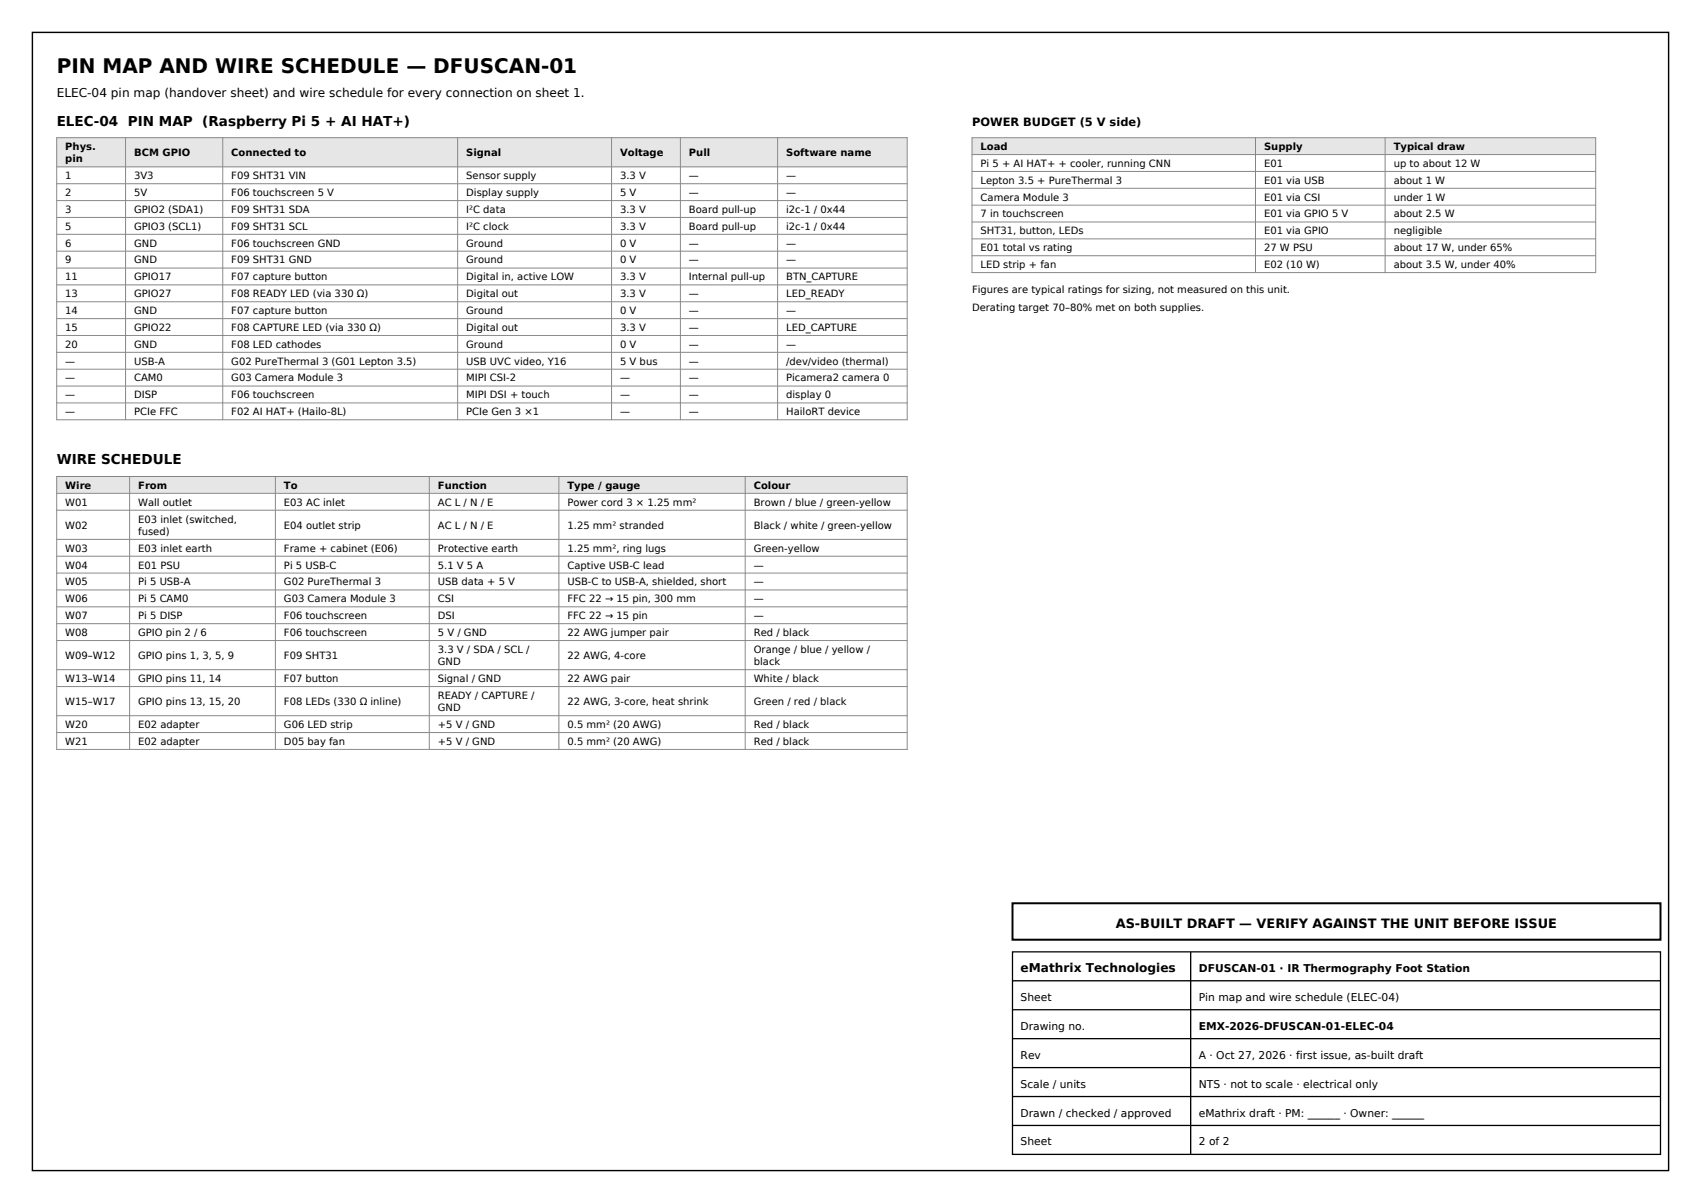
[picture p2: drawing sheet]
<svg xmlns="http://www.w3.org/2000/svg" width="420mm" height="297mm" viewBox="0 0 420 297" stroke-linecap="round" stroke-linejoin="round" font-family="sans-serif">
<defs><g id="words">
<text font-size="4.9" x="14" y="18">PIN MAP AND WIRE SCHEDULE — DFUSCAN-01</text>
<g font-size="3.4">
<text x="14" y="31">ELEC-04 PIN MAP (Raspberry Pi 5 + AI HAT+)</text>
<text x="14" y="114.6">WIRE SCHEDULE</text>
</g>
<text font-size="3.2" x="275.5" y="229">AS-BUILT DRAFT — VERIFY AGAINST THE UNIT BEFORE ISSUE</text>
<g font-size="3">
<text x="14" y="24">ELEC-04 pin map (handover sheet) and wire schedule for every connection on sheet 1.</text>
<text x="252" y="239.9">eMathrix Technologies</text>
</g>
<text font-size="2.8" x="240" y="31">POWER BUDGET (5 V side)</text>
<g font-size="2.6">
<text x="296" y="239.9">DFUSCAN-01 · IR Thermography Foot Station</text>
<text x="252" y="247.1">Sheet</text>
<text x="296" y="247.1">Pin map and wire schedule (ELEC-04)</text>
<text x="252" y="254.2">Drawing no.</text>
<text x="296" y="254.2">EMX-2026-DFUSCAN-01-ELEC-04</text>
<text x="252" y="261.4">Rev</text>
<text x="296" y="261.4">A · Oct 27, 2026 · first issue, as-built draft</text>
<text x="252" y="268.5">Scale / units</text>
<text x="296" y="268.5">NTS · not to scale · electrical only</text>
<text x="252" y="275.7">Drawn / checked / approved</text>
<text x="296" y="275.7">eMathrix draft · PM: ______ · Owner: ______</text>
<text x="252" y="282.8">Sheet</text>
<text x="296" y="282.8">2 of 2</text>
</g>
<g font-size="2.5">
<text x="16.1" y="37">Phys.</text>
<text x="16.1" y="40.1">pin</text>
<text x="33.1" y="38.6">BCM GPIO</text>
<text x="57.1" y="38.6">Connected to</text>
<text x="115.1" y="38.6">Signal</text>
<text x="153.1" y="38.6">Voltage</text>
<text x="170.1" y="38.6">Pull</text>
<text x="194.1" y="38.6">Software name</text>
<text x="242.1" y="37">Load</text>
<text x="242.1" y="41.2">Pi 5 + AI HAT+ + cooler, running CNN</text>
<text x="312.1" y="37">Supply</text>
<text x="312.1" y="41.2">E01</text>
<text x="344.1" y="37">Typical draw</text>
<text x="344.1" y="41.2">up to about 12 W</text>
<text x="16.1" y="44.2">1</text>
<text x="33.1" y="44.2">3V3</text>
<text x="57.1" y="44.2">F09 SHT31 VIN</text>
<text x="115.1" y="44.2">Sensor supply</text>
<text x="153.1" y="44.2">3.3 V</text>
<text x="170.1" y="44.2">—</text>
<text x="194.1" y="44.2">—</text>
<text x="242.1" y="45.4">Lepton 3.5 + PureThermal 3</text>
<text x="312.1" y="45.4">E01 via USB</text>
<text x="344.1" y="45.4">about 1 W</text>
<text x="16.1" y="48.4">2</text>
<text x="16.1" y="52.6">3</text>
<text x="33.1" y="48.4">5V</text>
<text x="33.1" y="52.6">GPIO2 (SDA1)</text>
<text x="57.1" y="48.4">F06 touchscreen 5 V</text>
<text x="57.1" y="52.6">F09 SHT31 SDA</text>
<text x="115.1" y="48.4">Display supply</text>
<text x="115.1" y="52.6">I²C data</text>
<text x="153.1" y="48.4">5 V</text>
<text x="153.1" y="52.6">3.3 V</text>
<text x="170.1" y="48.4">—</text>
<text x="170.1" y="52.6">Board pull-up</text>
<text x="194.1" y="48.4">—</text>
<text x="194.1" y="52.6">i2c-1 / 0x44</text>
<text x="242.1" y="49.5">Camera Module 3</text>
<text x="242.1" y="53.7">7 in touchscreen</text>
<text x="312.1" y="49.5">E01 via CSI</text>
<text x="312.1" y="53.7">E01 via GPIO 5 V</text>
<text x="344.1" y="49.5">under 1 W</text>
<text x="344.1" y="53.7">about 2.5 W</text>
<text x="16.1" y="56.7">5</text>
<text x="33.1" y="56.7">GPIO3 (SCL1)</text>
<text x="57.1" y="56.7">F09 SHT31 SCL</text>
<text x="115.1" y="56.7">I²C clock</text>
<text x="153.1" y="56.7">3.3 V</text>
<text x="170.1" y="56.7">Board pull-up</text>
<text x="194.1" y="56.7">i2c-1 / 0x44</text>
<text x="242.1" y="57.8">SHT31, button, LEDs</text>
<text x="312.1" y="57.8">E01 via GPIO</text>
<text x="344.1" y="57.8">negligible</text>
<text x="16.1" y="60.9">6</text>
<text x="16.1" y="65">9</text>
<text x="33.1" y="60.9">GND</text>
<text x="33.1" y="65">GND</text>
<text x="57.1" y="60.9">F06 touchscreen GND</text>
<text x="57.1" y="65">F09 SHT31 GND</text>
<text x="115.1" y="60.9">Ground</text>
<text x="115.1" y="65">Ground</text>
<text x="153.1" y="60.9">0 V</text>
<text x="153.1" y="65">0 V</text>
<text x="170.1" y="60.9">—</text>
<text x="170.1" y="65">—</text>
<text x="194.1" y="60.9">—</text>
<text x="194.1" y="65">—</text>
<text x="242.1" y="62">E01 total vs rating</text>
<text x="312.1" y="62">27 W PSU</text>
<text x="344.1" y="62">about 17 W, under 65%</text>
<text x="16.1" y="69.2">11</text>
<text x="33.1" y="69.2">GPIO17</text>
<text x="57.1" y="69.2">F07 capture button</text>
<text x="115.1" y="69.2">Digital in, active LOW</text>
<text x="153.1" y="69.2">3.3 V</text>
<text x="170.1" y="69.2">Internal pull-up</text>
<text x="194.1" y="69.2">BTN_CAPTURE</text>
<text x="242.1" y="66.2">LED strip + fan</text>
<text x="312.1" y="66.2">E02 (10 W)</text>
<text x="344.1" y="66.2">about 3.5 W, under 40%</text>
<text x="16.1" y="73.4">13</text>
<text x="16.1" y="77.5">14</text>
<text x="33.1" y="73.4">GPIO27</text>
<text x="33.1" y="77.5">GND</text>
<text x="57.1" y="73.4">F08 READY LED (via 330 Ω)</text>
<text x="57.1" y="77.5">F07 capture button</text>
<text x="115.1" y="73.4">Digital out</text>
<text x="115.1" y="77.5">Ground</text>
<text x="153.1" y="73.4">3.3 V</text>
<text x="153.1" y="77.5">0 V</text>
<text x="170.1" y="73.4">—</text>
<text x="170.1" y="77.5">—</text>
<text x="194.1" y="73.4">LED_READY</text>
<text x="194.1" y="77.5">—</text>
<text x="240" y="72.3">Figures are typical ratings for sizing, not measured on this unit.</text>
<text x="240" y="76.8">Derating target 70–80% met on both supplies.</text>
<text x="16.1" y="81.7">15</text>
<text x="33.1" y="81.7">GPIO22</text>
<text x="57.1" y="81.7">F08 CAPTURE LED (via 330 Ω)</text>
<text x="115.1" y="81.7">Digital out</text>
<text x="153.1" y="81.7">3.3 V</text>
<text x="170.1" y="81.7">—</text>
<text x="194.1" y="81.7">LED_CAPTURE</text>
<text x="16.1" y="85.9">20</text>
<text x="33.1" y="85.9">GND</text>
<text x="57.1" y="85.9">F08 LED cathodes</text>
<text x="115.1" y="85.9">Ground</text>
<text x="153.1" y="85.9">0 V</text>
<text x="170.1" y="85.9">—</text>
<text x="194.1" y="85.9">—</text>
<text x="16.1" y="90">—</text>
<text x="16.1" y="94.2">—</text>
<text x="33.1" y="90">USB-A</text>
<text x="33.1" y="94.2">CAM0</text>
<text x="57.1" y="90">G02 PureThermal 3 (G01 Lepton 3.5)</text>
<text x="57.1" y="94.2">G03 Camera Module 3</text>
<text x="115.1" y="90">USB UVC video, Y16</text>
<text x="115.1" y="94.2">MIPI CSI-2</text>
<text x="153.1" y="90">5 V bus</text>
<text x="153.1" y="94.2">—</text>
<text x="170.1" y="90">—</text>
<text x="170.1" y="94.2">—</text>
<text x="194.1" y="90">/dev/video (thermal)</text>
<text x="194.1" y="94.2">Picamera2 camera 0</text>
<text x="16.1" y="98.3">—</text>
<text x="33.1" y="98.3">DISP</text>
<text x="57.1" y="98.3">F06 touchscreen</text>
<text x="115.1" y="98.3">MIPI DSI + touch</text>
<text x="153.1" y="98.3">—</text>
<text x="170.1" y="98.3">—</text>
<text x="194.1" y="98.3">display 0</text>
<text x="16.1" y="102.5">—</text>
<text x="33.1" y="102.5">PCIe FFC</text>
<text x="57.1" y="102.5">F02 AI HAT+ (Hailo-8L)</text>
<text x="115.1" y="102.5">PCIe Gen 3 ×1</text>
<text x="153.1" y="102.5">—</text>
<text x="170.1" y="102.5">—</text>
<text x="194.1" y="102.5">HailoRT device</text>
<text x="16.1" y="120.7">Wire</text>
<text x="16.1" y="124.8">W01</text>
<text x="34.1" y="120.7">From</text>
<text x="34.1" y="124.8">Wall outlet</text>
<text x="70.1" y="120.7">To</text>
<text x="70.1" y="124.8">E03 AC inlet</text>
<text x="108.1" y="120.7">Function</text>
<text x="108.1" y="124.8">AC L / N / E</text>
<text x="140.1" y="120.7">Type / gauge</text>
<text x="140.1" y="124.8">Power cord 3 × 1.25 mm²</text>
<text x="186.1" y="120.7">Colour</text>
<text x="186.1" y="124.8">Brown / blue / green-yellow</text>
<text x="16.1" y="130.5">W02</text>
<text x="34.1" y="129">E03 inlet (switched,</text>
<text x="70.1" y="130.5">E04 outlet strip</text>
<text x="108.1" y="130.5">AC L / N / E</text>
<text x="140.1" y="130.5">1.25 mm² stranded</text>
<text x="186.1" y="130.5">Black / white / green-yellow</text>
<text x="16.1" y="136.2">W03</text>
<text x="34.1" y="132">fused)</text>
<text x="34.1" y="136.2">E03 inlet earth</text>
<text x="70.1" y="136.2">Frame + cabinet (E06)</text>
<text x="108.1" y="136.2">Protective earth</text>
<text x="140.1" y="136.2">1.25 mm², ring lugs</text>
<text x="186.1" y="136.2">Green-yellow</text>
<text x="16.1" y="140.4">W04</text>
<text x="34.1" y="140.4">E01 PSU</text>
<text x="70.1" y="140.4">Pi 5 USB-C</text>
<text x="108.1" y="140.4">5.1 V 5 A</text>
<text x="140.1" y="140.4">Captive USB-C lead</text>
<text x="186.1" y="140.4">—</text>
<text x="16.1" y="144.5">W05</text>
<text x="16.1" y="148.7">W06</text>
<text x="34.1" y="144.5">Pi 5 USB-A</text>
<text x="34.1" y="148.7">Pi 5 CAM0</text>
<text x="70.1" y="144.5">G02 PureThermal 3</text>
<text x="70.1" y="148.7">G03 Camera Module 3</text>
<text x="108.1" y="144.5">USB data + 5 V</text>
<text x="108.1" y="148.7">CSI</text>
<text x="140.1" y="144.5">USB-C to USB-A, shielded, short</text>
<text x="140.1" y="148.7">FFC 22 → 15 pin, 300 mm</text>
<text x="186.1" y="144.5">—</text>
<text x="186.1" y="148.7">—</text>
<text x="16.1" y="152.8">W07</text>
<text x="34.1" y="152.8">Pi 5 DISP</text>
<text x="70.1" y="152.8">F06 touchscreen</text>
<text x="108.1" y="152.8">DSI</text>
<text x="140.1" y="152.8">FFC 22 → 15 pin</text>
<text x="186.1" y="152.8">—</text>
<text x="16.1" y="157">W08</text>
<text x="34.1" y="157">GPIO pin 2 / 6</text>
<text x="70.1" y="157">F06 touchscreen</text>
<text x="108.1" y="157">5 V / GND</text>
<text x="108.1" y="161.2">3.3 V / SDA / SCL /</text>
<text x="140.1" y="157">22 AWG jumper pair</text>
<text x="186.1" y="157">Red / black</text>
<text x="186.1" y="161.2">Orange / blue / yellow /</text>
<text x="16.1" y="162.7">W09–W12</text>
<text x="34.1" y="162.7">GPIO pins 1, 3, 5, 9</text>
<text x="70.1" y="162.7">F09 SHT31</text>
<text x="108.1" y="164.2">GND</text>
<text x="140.1" y="162.7">22 AWG, 4-core</text>
<text x="186.1" y="164.2">black</text>
<text x="16.1" y="168.4">W13–W14</text>
<text x="34.1" y="168.4">GPIO pins 11, 14</text>
<text x="70.1" y="168.4">F07 button</text>
<text x="108.1" y="168.4">Signal / GND</text>
<text x="108.1" y="172.5">READY / CAPTURE /</text>
<text x="140.1" y="168.4">22 AWG pair</text>
<text x="186.1" y="168.4">White / black</text>
<text x="16.1" y="174">W15–W17</text>
<text x="16.1" y="179.7">W20</text>
<text x="34.1" y="174">GPIO pins 13, 15, 20</text>
<text x="34.1" y="179.7">E02 adapter</text>
<text x="70.1" y="174">F08 LEDs (330 Ω inline)</text>
<text x="70.1" y="179.7">G06 LED strip</text>
<text x="108.1" y="175.6">GND</text>
<text x="108.1" y="179.7">+5 V / GND</text>
<text x="140.1" y="174">22 AWG, 3-core, heat shrink</text>
<text x="140.1" y="179.7">0.5 mm² (20 AWG)</text>
<text x="186.1" y="174">Green / red / black</text>
<text x="186.1" y="179.7">Red / black</text>
<text x="16.1" y="183.9">W21</text>
<text x="34.1" y="183.9">E02 adapter</text>
<text x="70.1" y="183.9">D05 bay fan</text>
<text x="108.1" y="183.9">+5 V / GND</text>
<text x="140.1" y="183.9">0.5 mm² (20 AWG)</text>
<text x="186.1" y="183.9">Red / black</text>
</g>
</g></defs>
<path d="M8 8h404v281h-404z" fill="none" stroke="#000" stroke-width=".35"/>
<path d="M14 34h210v7.2h-210z" fill-rule="evenodd" fill="#e6e6e6"/>
<g fill="none" stroke="#888" stroke-width=".25">
<path d="M14 34h210v69.6h-210zM31 34v69.6M55 34v69.6M113 34v69.6M151 34v69.6M168 34v69.6M192 34v69.6M14 41.2h210M14 45.4h210M14 49.5h210M14 53.7h210M14 57.8h210"/>
<path d="M14 62h210M14 66.2h210M14 70.3h210M14 74.5h210M14 78.7h210M14 82.8h210M14 87h210M14 91.1h210M14 95.3h210M14 99.5h210"/>
</g>
<path d="M14 117.6h210v4.2h-210z" fill-rule="evenodd" fill="#e6e6e6"/>
<g fill="none" stroke="#888" stroke-width=".25">
<path d="M14 117.6h210v67.4h-210zM32 117.6v67.4M68 117.6v67.4M106 117.6v67.4M138 117.6v67.4M184 117.6v67.4M14 121.8h210M14 126h210M14 133.2h210M14 137.3h210M14 141.5h210M14 145.6h210"/>
<path d="M14 149.8h210M14 154h210M14 158.1h210M14 165.3h210M14 169.5h210M14 176.7h210M14 180.9h210"/>
</g>
<path d="M240 34h154v4.2h-154z" fill-rule="evenodd" fill="#e6e6e6"/>
<path d="M240 34h154v33.3h-154zM240 38.2h154M310 34v33.3M342 34v33.3M240 42.3h154M240 46.5h154M240 50.7h154M240 54.8h154M240 59h154M240 63.1h154" fill="none" stroke="#888" stroke-width=".25"/>
<path d="M250 235h160v50h-160zM294 235v50M250 242.1h160M250 249.3h160M250 256.4h160M250 263.6h160M250 270.7h160M250 277.9h160" fill="none" stroke="#000" stroke-width=".32"/>
<path d="M250 223h160v9h-160z" fill="none" stroke="#000" stroke-width=".49"/>
<use href="#words"/>
</svg>
